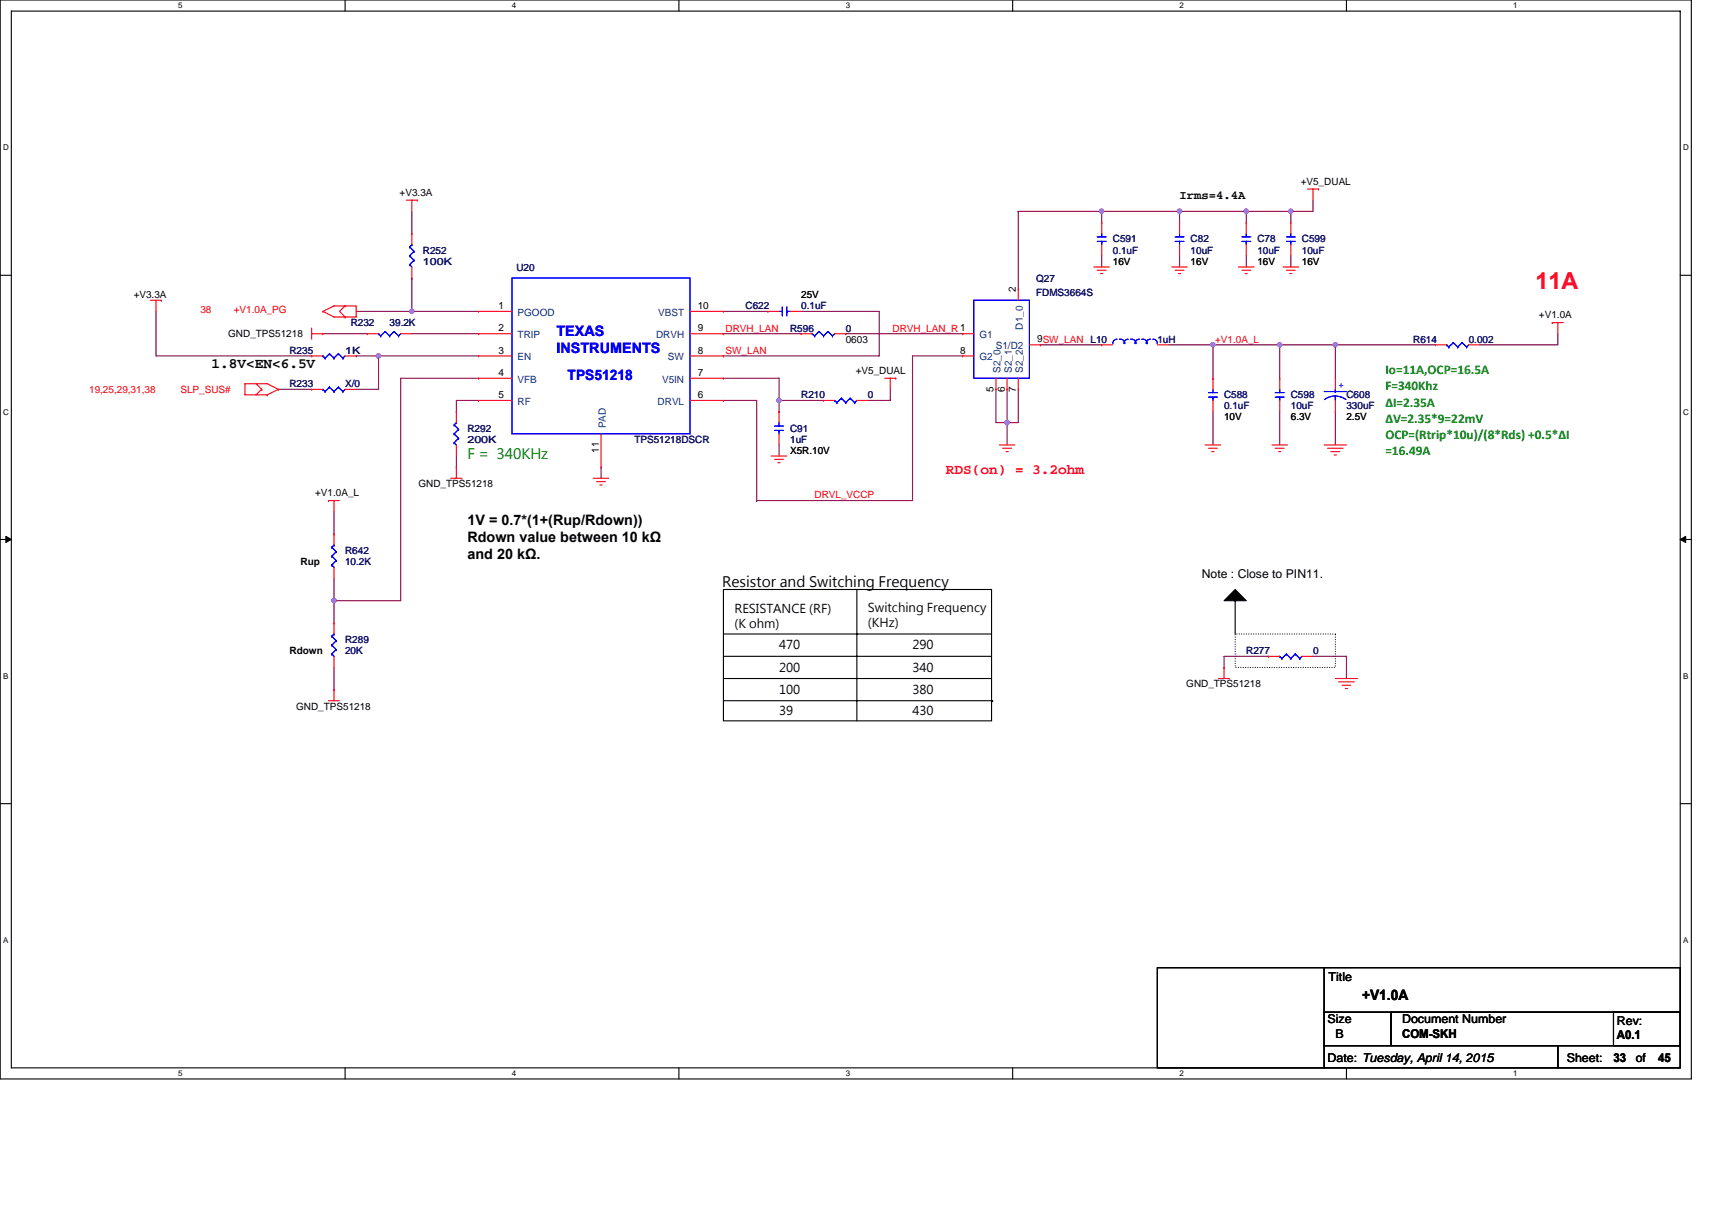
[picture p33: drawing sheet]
<svg xmlns="http://www.w3.org/2000/svg" width="297mm" height="210mm" viewBox="0 0 297 210" stroke-linecap="round" stroke-linejoin="round" font-family="sans-serif">
<defs><g id="words">
<text font-size="4" fill="#f00" x="266.4" y="50.1">11A</text>
<g font-size="2.5" fill="#00f">
<text x="96.6" y="58.3">TEXAS</text>
<text x="96.6" y="61.2">INSTRUMENTS</text>
<text x="98.5" y="66">TPS51218</text>
</g>
<g font-size="2.5">
<text x="36.7" y="63.9">1.8V&lt;EN&lt;6.5V</text>
<text x="81.1" y="91.1">1V = 0.7*(1+(Rup/Rdown))</text>
<text x="81.1" y="94">Rdown value between 10 kΩ</text>
<text x="81.1" y="97">and 20 kΩ.</text>
<text x="125.3" y="101.9">Resistor and Switching Frequency</text>
<text x="236.3" y="173.5">+V1.0A</text>
</g>
<text font-size="2.5" fill="#008000" x="81.1" y="79.7">F = 340KHz</text>
<text font-size="2.5" fill="#f00" x="164.1" y="82.2">RDS(on) = 3.2ohm</text>
<g font-size="2.3" fill="#008000">
<text x="240.4" y="64.9">Io=11A,OCP=16.5A</text>
<text x="240.4" y="67.8">F=340Khz</text>
<text x="240.4" y="70.6">ΔI=2.35A</text>
<text x="240.4" y="73.4">ΔV=2.35*9=22mV</text>
<text x="240.4" y="76.2">OCP=(Rtrip*10u)/(8*Rds) +0.5*ΔI</text>
<text x="240.4" y="79">=16.49A</text>
</g>
<g font-size="2.1">
<text x="204.7" y="34.6">Irms=4.4A</text>
<text x="208.5" y="100.4">Note : Close to PIN11.</text>
<text x="127.4" y="106.3">RESISTANCE (RF)</text>
<text x="150.6" y="106.1">Switching Frequency</text>
<text x="127.4" y="109">(K ohm)</text>
<text x="135.2" y="112.7">470</text>
<text x="150.6" y="108.8">(KHz)</text>
<text x="158.3" y="112.7">290</text>
<text x="135.2" y="116.6">200</text>
<text x="158.3" y="116.6">340</text>
<text x="135.2" y="120.4">100</text>
<text x="135.2" y="124.1">39</text>
<text x="158.3" y="120.4">380</text>
<text x="158.3" y="124.1">430</text>
<text x="230.5" y="170.2">Title</text>
<text x="230.3" y="177.6">Size</text>
<text x="243.3" y="177.6">Document Number</text>
<text x="280.5" y="177.9">Rev:</text>
<text x="230.3" y="184.3">Date: Tuesday, April 14, 2015</text>
<text x="231.7" y="180.1">B</text>
<text x="243.3" y="180.1">COM-SKH</text>
<text x="271.8" y="184.3">Sheet:</text>
<text x="279.9" y="184.4">33</text>
<text x="280.5" y="180.3">A0.1</text>
<text x="283.8" y="184.3">of</text>
<text x="287.7" y="184.4">45</text>
</g>
<g font-size="1.7">
<text x="69.3" y="34">+V3.3A</text>
<text x="225.7" y="32">+V5_DUAL</text>
<text x="193.1" y="45.9">16V</text>
<text x="206.6" y="45.9">16V</text>
<text x="218.2" y="45.9">16V</text>
<text x="225.9" y="45.9">16V</text>
<text x="23.2" y="51.7">+V3.3A</text>
<text x="86.5" y="53.6">1</text>
<text x="121.1" y="53.6">10</text>
<text x="139" y="51.7">25V</text>
<text x="176.3" y="50.8" transform="rotate(-90 176.3 50.8)">2</text>
<text x="39.6" y="58.5">GND_TPS51218</text>
<text x="86.5" y="57.5">2</text>
<text x="121.1" y="57.5">9</text>
<text x="146.7" y="59.5">0603</text>
<text x="180" y="59.4">9SW_LAN L10</text>
<text x="267" y="55.2">+V1.0A</text>
<text x="86.5" y="61.4">3</text>
<text x="86.5" y="65.2">4</text>
<text x="121.1" y="65.2">7</text>
<text x="121.1" y="61.4">8</text>
<text x="148.5" y="64.9">+V5_DUAL</text>
<text x="166.6" y="61.4">8</text>
<text x="86.5" y="69.1">5</text>
<text x="121.1" y="69.1">6</text>
<text x="172.4" y="67.9" transform="rotate(-90 172.4 67.9)">5</text>
<text x="174.3" y="67.9" transform="rotate(-90 174.3 67.9)">6</text>
<text x="176.3" y="67.9" transform="rotate(-90 176.3 67.9)">7</text>
<text x="212.4" y="73">10V</text>
<text x="224" y="73">6.3V</text>
<text x="233.6" y="73">2.5V</text>
<text x="103.9" y="78.5" transform="rotate(-90 103.9 78.5)">11</text>
<text x="137.1" y="78.8">X5R.10V</text>
<text x="54.7" y="86.1">+V1.0A_L</text>
<text x="72.6" y="84.5">GND_TPS51218</text>
<text x="52.2" y="98.1">Rup</text>
<text x="50.2" y="113.6">Rdown</text>
<text x="205.8" y="119.3">GND_TPS51218</text>
<text x="51.4" y="123.1">GND_TPS51218</text>
</g>
<g font-size="1.7" fill="#000080">
<text x="73.4" y="44">R252</text>
<text x="73.4" y="45.9">100K</text>
<text x="89.6" y="47.1">U20</text>
<text x="193.1" y="42.1">C591</text>
<text x="193.1" y="44">0.1uF</text>
<text x="206.6" y="42.1">C82</text>
<text x="206.6" y="44">10uF</text>
<text x="218.2" y="42.1">C78</text>
<text x="218.2" y="44">10uF</text>
<text x="225.9" y="42.1">C599</text>
<text x="225.9" y="44">10uF</text>
<text x="129.4" y="53.7">C622</text>
<text x="139" y="53.7">0.1uF</text>
<text x="179.8" y="49">Q27</text>
<text x="179.8" y="51.4">FDMS3664S</text>
<text x="60.9" y="56.6">R232</text>
<text x="67.6" y="56.6">39.2K</text>
<text x="137.1" y="57.5">R596</text>
<text x="146.7" y="57.5">0</text>
<text x="200.8" y="59.5">1uH</text>
<text x="245.2" y="59.5">R614</text>
<text x="254.8" y="59.5">0.002</text>
<text x="50.2" y="61.4">R235</text>
<text x="59.9" y="61.4">1K</text>
<text x="50.2" y="67.2">R233</text>
<text x="59.9" y="67.2">X/0</text>
<text x="139" y="69.1">R210</text>
<text x="150.6" y="69.1">0</text>
<text x="212.4" y="69.1">C588</text>
<text x="212.4" y="71">0.1uF</text>
<text x="224" y="69.1">C598</text>
<text x="224" y="71">10uF</text>
<text x="233.6" y="69.1">C608</text>
<text x="233.6" y="71">330uF</text>
<text x="81.1" y="74.9">R292</text>
<text x="81.1" y="76.8">200K</text>
<text x="110.1" y="76.8">TPS51218DSCR</text>
<text x="137.1" y="74.9">C91</text>
<text x="137.1" y="76.8">1uF</text>
<text x="59.9" y="96.1">R642</text>
<text x="59.9" y="98.1">10.2K</text>
<text x="59.9" y="111.6">R289</text>
<text x="59.9" y="113.5">20K</text>
<text x="216.2" y="113.5">R277</text>
<text x="227.8" y="113.5">0</text>
</g>
<g font-size="1.7" fill="#f00">
<text x="34.8" y="54.3">38</text>
<text x="40.6" y="54.3">+V1.0A_PG</text>
<text x="125.9" y="57.5">DRVH_LAN</text>
<text x="154.9" y="57.5">DRVH_LAN_R 1</text>
<text x="210.8" y="59.5">+V1.0A_L</text>
<text x="125.9" y="61.4">SW_LAN</text>
<text x="15.5" y="68.1">19,25,29,31,38</text>
<text x="31.3" y="68.1">SLP_SUS#</text>
<text x="141.3" y="86.5">DRVL_VCCP</text>
</g>
<g font-size="1.7" fill="#004080">
<text x="89.8" y="54.8">PGOOD</text>
<text x="89.8" y="58.7">TRIP</text>
<text x="113.8" y="58.7">DRVH</text>
<text x="114.2" y="54.8">VBST</text>
<text x="169.9" y="58.7">G1</text>
<text x="177.5" y="57.2" transform="rotate(-90 177.5 57.2)">D1_0</text>
<text x="89.8" y="62.5">EN</text>
<text x="115.9" y="62.5">SW</text>
<text x="169.9" y="62.5">G2</text>
<text x="172.8" y="60.6">S1/D2</text>
<text x="173.6" y="64.7" transform="rotate(-90 173.6 64.7)">S2_0</text>
<text x="175.5" y="64.7" transform="rotate(-90 175.5 64.7)">S2_1</text>
<text x="177.5" y="64.7" transform="rotate(-90 177.5 64.7)">S2_2</text>
<text x="89.8" y="66.4">VFB</text>
<text x="89.8" y="70.3">RF</text>
<text x="114.1" y="70.3">DRVL</text>
<text x="114.9" y="66.4">V5IN</text>
<text x="105.1" y="74.3" transform="rotate(-90 105.1 74.3)">PAD</text>
</g>
<text font-size="1.7" fill="#00f" x="232.3" y="67.4">+</text>
<g font-size="1.4">
<text x="30.9" y="1.5">5</text>
<text x="88.8" y="1.5">4</text>
<text x="146.7" y="1.5">3</text>
<text x="204.7" y="1.5">2</text>
<text x="262.6" y="1.5">1</text>
<text x=".5" y="26.1">D</text>
<text x="292" y="26.1">D</text>
<text x=".5" y="71.9">C</text>
<text x="292" y="71.9">C</text>
<text x=".5" y="117.8">B</text>
<text x="292" y="117.8">B</text>
<text x=".5" y="163.6">A</text>
<text x="292" y="163.6">A</text>
<text x="30.9" y="186.8">5</text>
<text x="88.8" y="186.8">4</text>
<text x="146.7" y="186.8">3</text>
<text x="204.7" y="186.8">2</text>
<text x="262.6" y="186.8">1</text>
</g>
</g></defs>
<path d="M0 0h293.5v187.2h-293.5zM2 1.9h289.5v183.4h-289.5z" fill="none" stroke="#000" stroke-width=".19"/>
<g fill="#fff">
<path d="M30.9 .2h.8v1.6h-.8z"/>
<path d="M30.9 185.5h.8v1.6h-.8z"/>
</g>
<path d="M59.9 0v1.9M59.9 185.3v1.9" fill="none" stroke="#000" stroke-width=".19"/>
<g fill="#fff">
<path d="M88.8 .2h.8v1.6h-.8z"/>
<path d="M88.8 185.5h.8v1.6h-.8z"/>
</g>
<path d="M117.8 0v1.9M117.8 185.3v1.9" fill="none" stroke="#000" stroke-width=".19"/>
<g fill="#fff">
<path d="M146.7 .2h.8v1.6h-.8z"/>
<path d="M146.7 185.5h.8v1.6h-.8z"/>
</g>
<path d="M175.7 0v1.9M175.7 185.3v1.9" fill="none" stroke="#000" stroke-width=".19"/>
<g fill="#fff">
<path d="M204.7 .2h.7v1.6h-.7z"/>
<path d="M204.7 185.5h.7v1.6h-.7z"/>
</g>
<path d="M233.6 0v1.9M233.6 185.3v1.9" fill="none" stroke="#000" stroke-width=".19"/>
<g fill="#fff">
<path d="M262.6 .2h.7v1.6h-.7z"/>
<path d="M262.6 185.5h.7v1.6h-.7z"/>
<path d="M.5 24.8h1v1.6h-1z"/>
<path d="M292 24.8h1v1.6h-1z"/>
<path d="M.5 70.7h1v1.5h-1z"/>
<path d="M292 70.7h1v1.5h-1z"/>
</g>
<path d="M0 47.8h2M291.5 47.8h2" fill="none" stroke="#000" stroke-width=".19"/>
<g fill="#fff">
<path d="M.5 116.5h.9v1.6h-.9z"/>
<path d="M292 116.5h.9v1.6h-.9z"/>
</g>
<path d="M0 93.6h2M291.5 93.6h2" fill="none" stroke="#000" stroke-width=".19"/>
<path d="M1 93.1l1 .5-1 .5zM291.5 93.6l1-.5v1z" fill="#000" stroke="#000" stroke-width=".17"/>
<g fill="#fff">
<path d="M.5 162.4h.9v1.5h-.9z"/>
<path d="M292 162.4h.9v1.5h-.9z"/>
</g>
<g fill="none" stroke="#000" stroke-width=".19">
<path d="M125.5 102.3h46.5v22.8h-46.5zM125.5 110h46.5M125.5 113.9h46.5M125.5 117.8h46.5M148.7 102.3v22.8M214.3 104.2h.1M214.3 104.2v5.8M0 139.5h2M125.5 121.6h46.7M172.2 121.6h.1M291.5 139.5h2M200.8 167.9h29v17.4h-29z"/>
<path d="M229.8 175.7h11.5v5.8h-11.5zM229.8 167.9h61.7v7.8h-61.7zM241.3 175.7h50.2v5.8h-50.2zM279.9 175.7h11.6v5.8h-11.6zM229.8 181.5h40.5v3.8h-40.5zM270.3 181.5h21.2v3.8h-21.2z"/>
</g>
<path d="M214.3 110h17.4v5.8h-17.4z" fill="none" stroke="#000" stroke-width=".19" stroke-dasharray="0 .4"/>
<path d="M214.3 102.3l1.9 1.9h-3.8z" fill-rule="evenodd" fill="#000" stroke="#000" stroke-width=".19"/>
<g fill="none" stroke="#800040" stroke-width=".19">
<path d="M71.5 36.7v3.8M176.7 36.7h.1M176.7 36.7v13.5M176.7 36.7h14.5M191.2 36.7h13.5M191.2 36.7v1.9M204.7 36.7h11.5M204.7 36.7h.1M204.7 36.7v1.9M216.2 36.7h7.8v1.9M216.2 36.7h.1M216.2 36.7v1.9"/>
<path d="M227.8 34.7v2h-3.8M27.1 54v7.8h27M56 57.9h7.7M61.8 54h9.7M71.5 57.9h11.5M71.5 54h11.5M71.5 48.3h.1M71.5 48.3v5.7M125.5 54h7.7M125.5 57.9h.1M125.5 57.9h13.5M139 54h13.5v7.8h-27"/>
<path d="M146.7 57.9h.1M146.7 57.9h20.3M180.5 59.8h.1M180.5 59.8h10.7M191.2 44.4v1.9M202.7 59.8h7.8M204.7 44.4v1.9M210.5 59.8h.1M210.5 59.8v5.8M210.5 59.8h21.2M216.2 44.4v1.9M222 59.8v5.8"/>
<path d="M222 59.8h.1M224 44.4v1.9M231.7 59.8h17.4M231.7 59.8v5.8M270.3 57.9v1.9h-13.5M48.3 67.6h5.8M61.8 61.8h3.9v5.8h-3.9M61.8 61.8h.1M65.7 61.8h.1M65.7 61.8h17.3M79.2 79.1v2M83 65.6h-13.5v38.6h-11.5v-3.8"/>
<path d="M83 69.5h-3.8v1.9M125.5 69.5h5.8v17.4M125.5 61.8h.1M125.5 65.6h9.7v3.9M135.2 77.2v1.9M135.2 69.5v1.9M135.2 69.5h.1M135.2 69.5h7.7M154.5 67.6v1.9h-3.9M167 61.8h-8.7v25.1h-27M172.8 67.6v5.7h1.9M174.7 67.6v5.7"/>
<path d="M174.7 73.3h.1M174.7 73.3v3.9M176.7 67.6v5.7h-2M210.5 71.4v5.8M222 71.4v5.8M231.7 71.4v5.8M58 88.8v3.8M104.3 81.1v1.9M131.3 86.9h.1M58 104.2h.1M58 115.8v3.9M58 104.2v3.9"/>
<path d="M220.1 113.9h-7.7v1.9M227.8 113.9h5.8v3.9"/>
</g>
<g fill="#f0f" stroke="#f0f" stroke-width=".19">
<circle cx="223.9" cy="36.7" r=".38"/>
<circle cx="216.2" cy="36.7" r=".38"/>
<circle cx="57.9" cy="104.2" r=".38"/>
<circle cx="71.4" cy="54" r=".38"/>
<circle cx="65.7" cy="61.8" r=".38"/>
<circle cx="210.4" cy="59.8" r=".38"/>
<circle cx="231.7" cy="59.8" r=".38"/>
<circle cx="222" cy="59.8" r=".38"/>
<circle cx="191.1" cy="36.7" r=".38"/>
<circle cx="174.7" cy="73.3" r=".38"/>
<circle cx="204.6" cy="36.7" r=".38"/>
<circle cx="135.2" cy="69.5" r=".38"/>
</g>
<g fill="none" stroke="#f00" stroke-width=".19">
<path d="M70.5 34.7h1.9M71.5 34.7v2M72.4 34.7h.1M191.2 38.6h.1M191.2 38.6v1.9M204.7 38.6h.1M204.7 38.6v1.9M216.2 38.6h.1M216.2 38.6v1.9M224 38.6h.1M224 38.6v1.9M226.9 32.8h1.9"/>
<path d="M227.8 32.8v1.9M228.8 32.8h.1M26.1 52.1h1.9M27.1 52.1v1.9M28 52.1h.1M54.1 56.9v2M54.1 57.9h1.9M56 57.9h.1M56 54h.1M56 54l2-.9h3.8v1.9h-3.8zM59.9 55h.1M59.9 53.1h.1"/>
<path d="M59.9 53.1l-1 .9 1 1M63.7 57.9h.1M63.7 57.9h2M69.5 57.9h2M71.5 46.3v2M71.5 40.5h.1M71.5 40.5v2M83 54h.1M83 57.9h.1M83 57.9h5.8M83 54h5.8M119.7 57.9h5.8"/>
<path d="M119.7 54h5.8M125.5 57.9h.1M125.5 54h.1M133.2 54h.1M133.2 54h2M137.1 54h1.9M139 57.9h.1M139 57.9h1.9M144.8 57.9h1.9M167 57.9h.1M167 57.9h1.9M176.7 50.2h.1"/>
<path d="M176.7 50.2v1.9M178.6 59.8h1.9M180.5 59.8h.1M189.8 46.3h2.7M190.4 46.9h1.5M190.9 47.5h.4M191.2 59.8h.1M191.2 42.5v1.9M191.2 59.8h1.9M200.8 59.8h1.9M203.3 46.3h2.7M203.9 46.9h1.5"/>
<path d="M204.5 47.5h.3M204.7 42.5v1.9M214.9 46.3h2.7M215.5 46.9h1.5M216 47.5h.4M216.2 42.5v1.9M222.6 46.3h2.7M223.2 46.9h1.5M223.8 47.5h.4M224 42.5v1.9M249.1 59.8h.1M249.1 59.8h1.9"/>
<path d="M254.8 59.8h2M269.3 56h.1M269.3 56h1.9M270.3 56v1.9M44.4 66.6l1 1M45.4 67.6h.1M45.4 67.6l-1 .9M46.4 68.5h.1M48.3 67.6l-1.9-1h-3.9v1.9h3.9M48.3 67.6h.1M48.3 67.6l-1.9 .9M54.1 67.6h.1"/>
<path d="M54.1 61.8h.1M54.1 61.8h1.9M54.1 67.6h1.9M59.9 67.6h1.9M59.9 61.8h1.9M79.2 77.2v1.9M79.2 71.4h.1M79.2 71.4v1.9M83 61.8h.1M83 65.6h.1M83 69.5h.1M83 65.6h5.8"/>
<path d="M83 61.8h5.8M83 69.5h5.8M104.3 75.3v5.8M119.7 65.6h5.8M119.7 61.8h5.8M119.7 69.5h5.8M125.5 69.5h.1M125.5 65.6h.1M125.5 61.8h.1M133.8 79.1h2.7M134.4 79.7h1.5M135.2 75.3v1.9"/>
<path d="M135.2 71.4h.1M135.2 71.4v1.9M142.9 69.5h.1M142.9 69.5h1.9M148.7 69.5h1.9M153.5 65.6h1.9M154.5 65.6v2M155.4 65.6h.1M167 61.8h.1M167 61.8h1.9M172.8 67.6h.1M172.8 65.6v2"/>
<path d="M173.4 77.2h2.7M174 77.8h1.5M174.5 78.4h.4M174.7 67.6h.1M174.7 65.6v2M176.7 67.6h.1M176.7 65.6v2M209.1 77.2h2.7M209.7 77.8h1.5M210.2 78.4h.4M210.5 69.5v1.9M210.5 65.6h.1"/>
<path d="M210.5 65.6v2M220.7 77.2h2.7M221.3 77.8h1.5M221.8 78.4h.4M222 69.5v1.9M222 65.6h.1M222 65.6v2M229.8 77.2h3.8M230.3 77.8h2.7M230.9 78.4h1.5M231.5 79h.4M231.7 65.6v2"/>
<path d="M231.7 71.4h.1M231.7 69.5v1.9M57 86.9h.1M57 86.9h1.9M58 86.9v1.9M58 98.4v2M58 92.6h.1M58 92.6v2M78.2 83h2M79.2 81.1h.1M79.2 81.1v1.9M102.9 83h2.7"/>
<path d="M103.5 83.6h1.5M104.1 84.2h.4M104.3 81.1h.1M135 80.3h.4M58 119.7h.1M58 113.9v1.9M58 108.1h.1M58 108.1v1.9M58 119.7v1.9M211.4 117.8h1.9M212.4 115.8h.1M212.4 115.8v2"/>
<path d="M220.1 113.9h.1M220.1 113.9h1.9M225.9 113.9h1.9M231.7 117.8h3.8M232.3 118.3h2.7M232.9 118.9h1.5M233.4 119.5h.4M57 121.6h1.9"/>
</g>
<g fill="none" stroke="#00f" stroke-width=".19">
<path d="M65.7 57.9h.1M65.7 57.9l.4 .4M66.1 58.3h.1M66.8 57.5h.1M66.8 57.5l-.7 .8M66.8 57.5l.8 .8M67.6 58.3h.1M68.4 57.5h.1M68.4 57.5l.7 .8M68.4 57.5l-.8 .8M69.1 58.3h.1M69.5 57.9l-.4 .4"/>
<path d="M71.1 42.8h.1M71.1 45.9h.1M71.1 44.4h.1M71.1 42.8l.7 .8M71.1 45.9l.4 .4M71.1 44.4l.7 .8M71.5 42.5h.1M71.5 42.5l-.4 .3M71.8 45.2h.1M71.8 43.6h.1M71.8 45.2l-.7 .7M71.8 43.6l-.7 .8"/>
<path d="M88.8 48.3h30.9v27h-30.9zM135.2 54h.5M135.7 53.3v1.5M136.5 53.3v1.5M136.5 54h.1M136.5 54h.6M140.9 57.9h.1M140.9 57.9l.4 .4M141.3 58.3h.1M142.1 57.5h.1M142.1 57.5l-.8 .8M142.1 57.5l.8 .8"/>
<path d="M142.9 58.3h.1M143.7 57.5h.1M143.7 57.5l.7 .8M143.7 57.5l-.8 .8M144.4 58.3h.1M144.8 57.9l-.4 .4M168.9 52.1h9.7v13.5h-9.7zM190.4 41.1h1.5M190.4 41.9h1.5M191.2 40.5v.6M191.2 41.9h.1M191.2 41.9v.6"/>
<path d="M193.8 58.9a.69 .69 0 0 0-.7 .7M194.2 58.9a.74 .74 0 0 1 1 .7M195.7 58.9a.69 .69 0 0 0-.7 .7M196.1 58.9a.74 .74 0 0 1 1 .7M197.7 58.9a.69 .69 0 0 0-.8 .7M198.1 58.9a.73 .73 0 0 1 .9 .8M199.6 58.9a.7 .7 0 0 0-.7 .7M200 58.9a.67 .67 0 0 1 .8 .7M203.9 41.1h1.5M203.9 41.9h1.5M204.7 40.5v.6M204.7 41.9h.1"/>
<path d="M204.7 41.9v.6M215.5 41.1h1.5M215.5 41.9h1.5M216.2 40.5v.6M216.2 41.9h.1M216.2 41.9v.6M223.2 41.1h1.5M223.2 41.9h1.5M224 40.5v.6M224 41.9h.1M224 41.9v.6M251 59.8h.1"/>
<path d="M251 59.8l.4 .4M252.2 59.5h.1M252.2 59.5l-.8 .7M252.2 59.5l.7 .7M253.7 59.5h.1M253.7 59.5l.8 .7M253.7 59.5l-.8 .7M254.8 59.8l-.3 .4M56 67.6h.1M56 61.8h.1M56 67.6l.4 .3M56 61.8l.4 .3"/>
<path d="M56.4 67.9h.1M56.4 62.1h.1M57.2 67.2h.1M57.2 61.4h.1M57.2 67.2l-.8 .7M57.2 67.2l.8 .7M57.2 61.4l-.8 .7M57.2 61.4l.8 .7M58 67.9h.1M58 62.1h.1M58.7 67.2h.1M58.7 61.4h.1"/>
<path d="M58.7 67.2l-.7 .7M58.7 67.2l.8 .7M58.7 61.4l.8 .7M58.7 61.4l-.7 .7M59.5 67.9h.1M59.5 62.1h.1M59.9 67.6l-.4 .3M59.9 61.8l-.4 .3M78.8 73.7h.1M78.8 76.8h.1M78.8 75.3h.1M78.8 73.7l.8 .8"/>
<path d="M78.8 76.8l.4 .4M78.8 75.3l.8 .8M79.2 73.3h.1M79.2 73.3l-.4 .4M79.6 76.1h.1M79.6 74.5h.1M79.6 76.1l-.8 .7M79.6 74.5l-.8 .8M134.4 73.9h1.5M134.4 74.7h1.5M135.2 73.3v.6M135.2 74.7h.1"/>
<path d="M135.2 74.7v.6M144.8 69.5h.1M144.8 69.5l.4 .4M145.2 69.9h.1M146 69.1h.1M146 69.1l-.8 .8M146 69.1l.7 .8M146.7 69.9h.1M147.5 69.1h.1M147.5 69.1l.8 .8M147.5 69.1l-.8 .8M148.3 69.9h.1"/>
<path d="M148.7 69.5l-.4 .4M209.7 68.1h1.5M209.7 68.9h1.5M210.5 67.6v.5M210.5 68.9h.1M210.5 68.9v.6M221.3 68.1h1.5M221.3 68.9h1.5M222 67.6v.5M222 68.9h.1M222 68.9v.6M229.8 67.9h3.8"/>
<path d="M231.7 68.7l-1.2 .3-.7 .3M231.7 68.7l1.1 .3 .7 .3M231.7 68.7v.8M231.7 67.9h.1M231.7 67.6v.3M251.4 60.2h.1M252.9 60.2h.1M254.5 60.2h.1M57.6 95h.1M57.6 98.1h.1M57.6 96.5h.1M57.6 95l.7 .7"/>
<path d="M57.6 98.1l.4 .3M57.6 96.5l.7 .8M58 94.6h.1M58 94.6l-.4 .4M58.3 97.3h.1M58.3 95.7h.1M58.3 97.3l-.7 .8M58.3 95.7l-.7 .8M57.6 110.4h.1M57.6 113.5h.1M57.6 112h.1M57.6 110.4l.7 .8"/>
<path d="M57.6 113.5l.4 .4M57.6 112l.7 .7M58 110h.1M58 110l-.4 .4M58.3 112.7h.1M58.3 111.2h.1M58.3 112.7l-.7 .8M58.3 111.2l-.7 .8M222 113.9h.1M222 113.9l.4 .4M222.4 114.3h.1M223.2 113.5h.1"/>
<path d="M223.2 113.5l-.8 .8M223.2 113.5l.8 .8M224 114.3h.1M224.7 113.5h.1M224.7 113.5l.8 .8M224.7 113.5l-.7 .8M225.5 114.3h.1M225.9 113.9l-.4 .4"/>
</g>
<use href="#words"/>
</svg>
